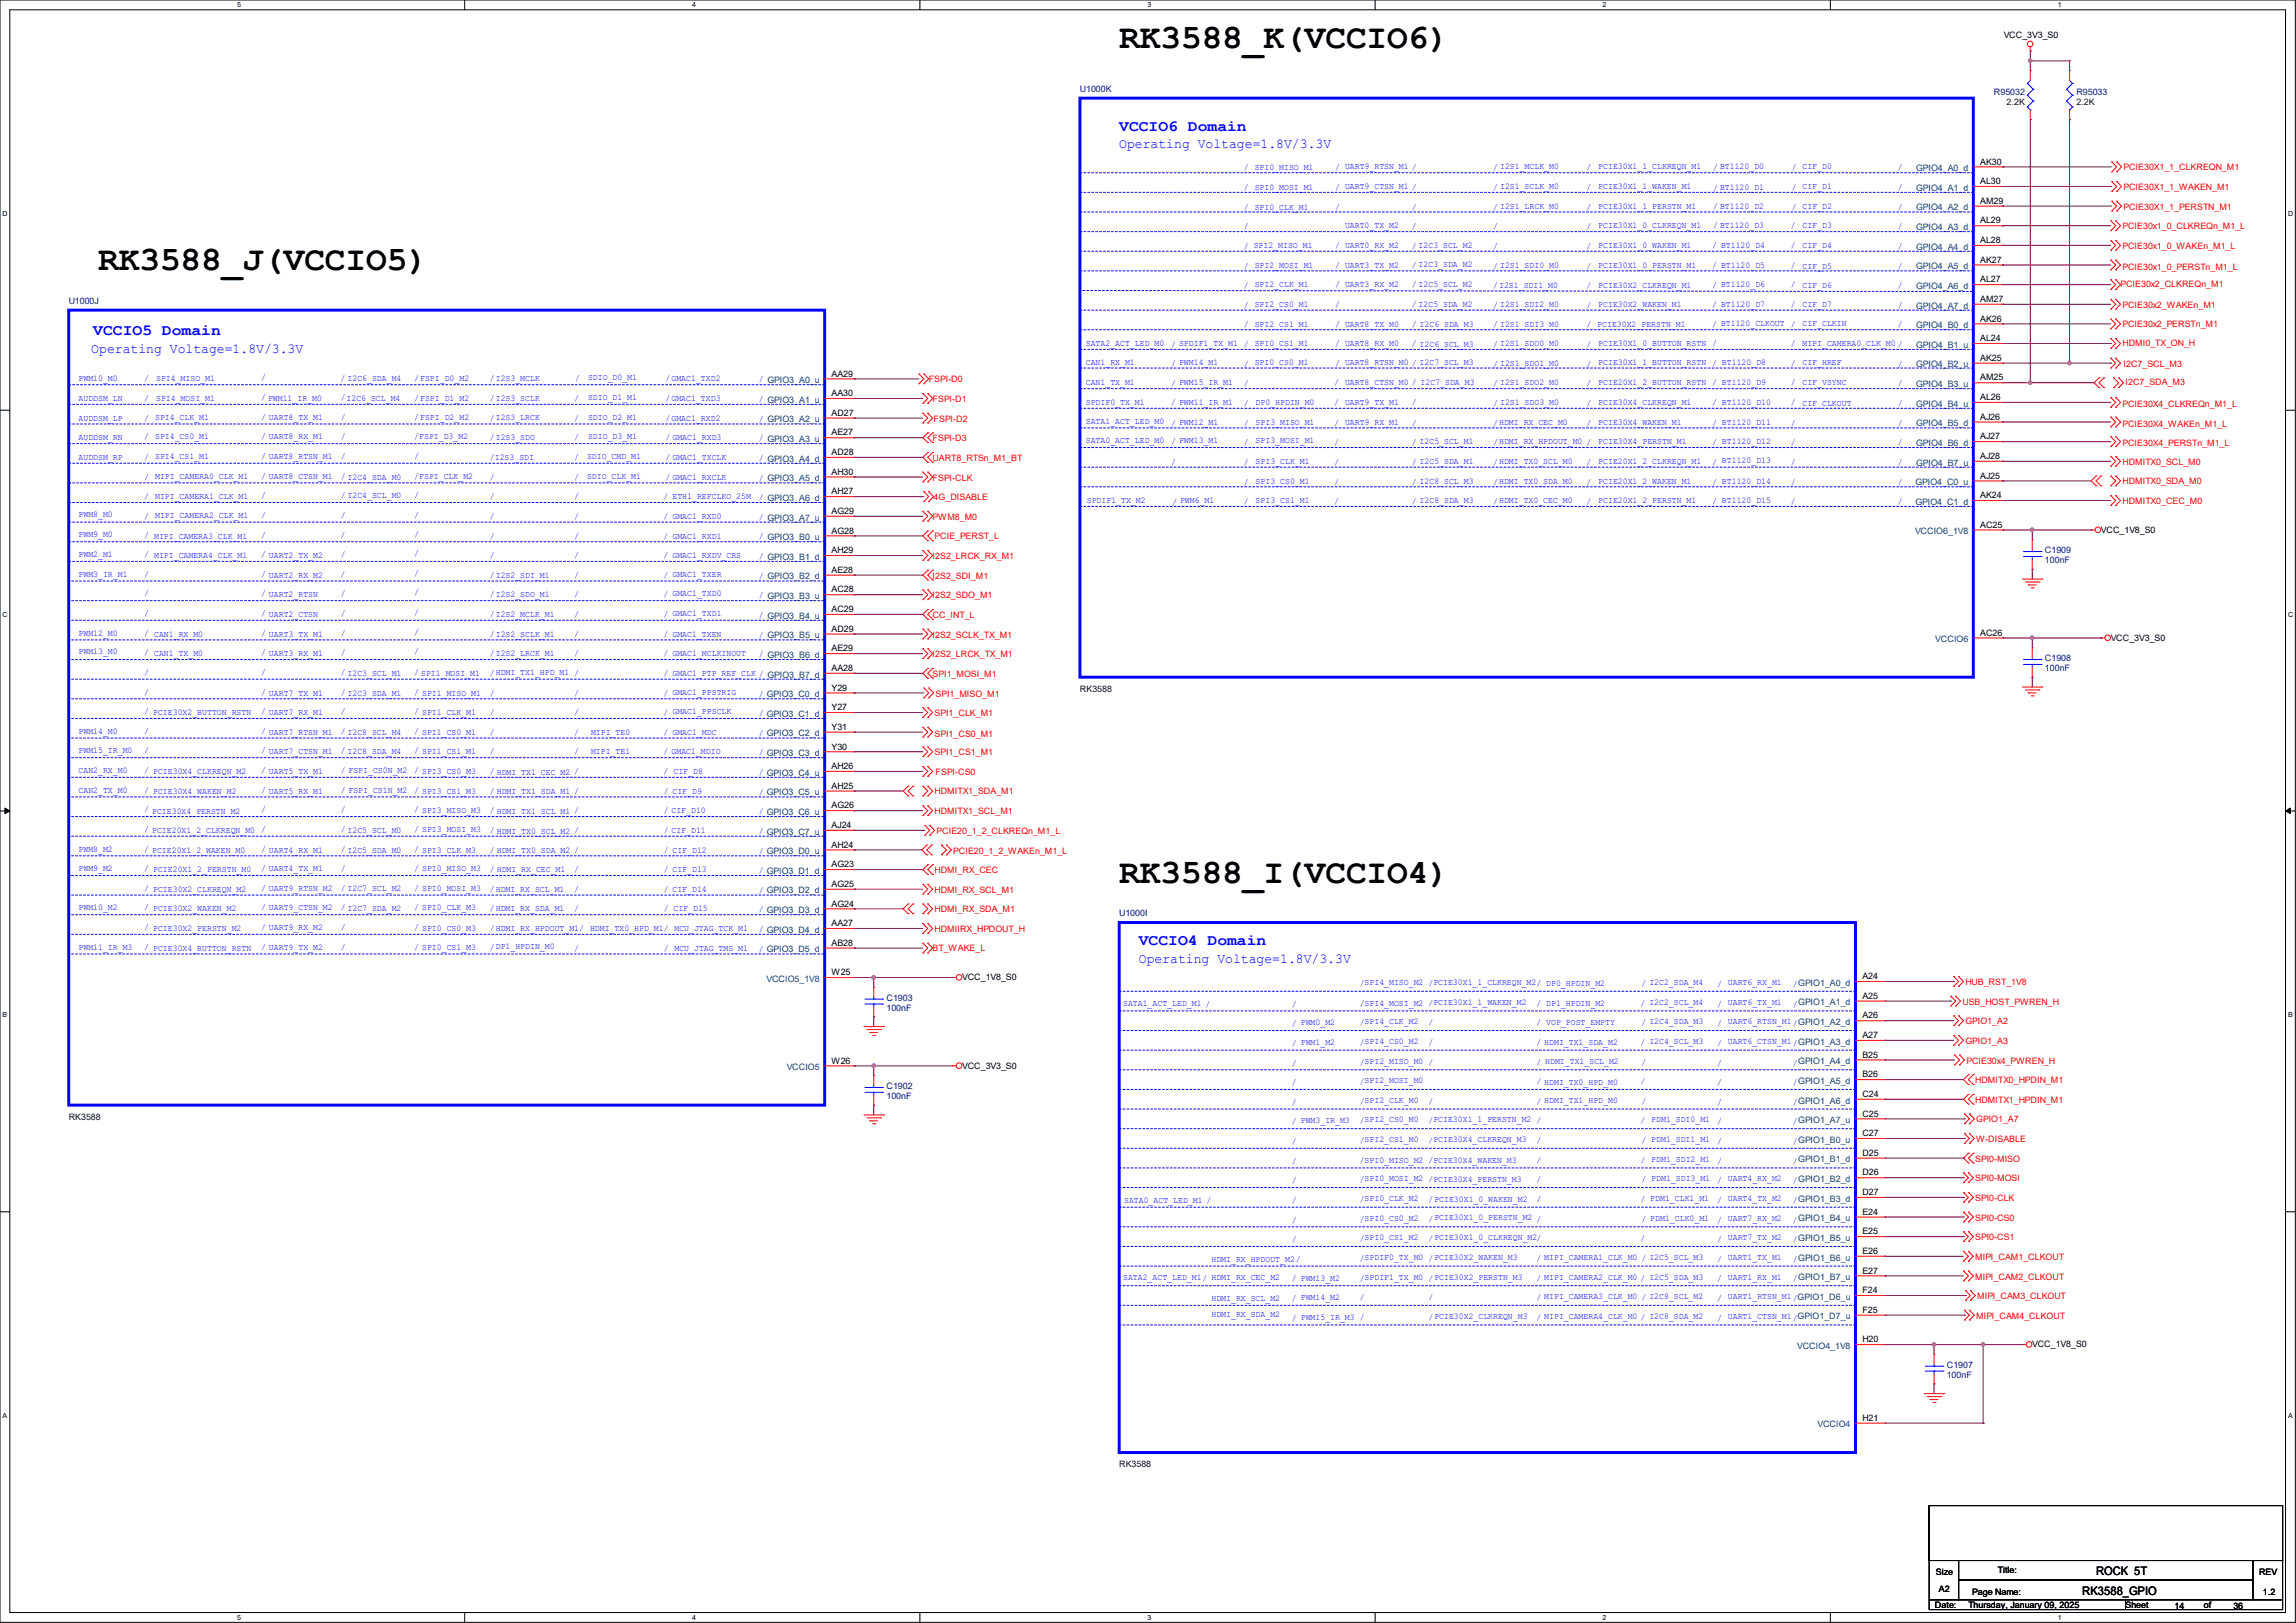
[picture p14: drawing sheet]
<svg xmlns="http://www.w3.org/2000/svg" width="297mm" height="210mm" viewBox="0 0 297 210" stroke-linecap="round" stroke-linejoin="round" font-family="sans-serif">
<defs><g id="words">
<g font-size="4.4">
<text x="144.8" y="6.3">RK3588_K(VCCIO6)</text>
<text x="12.7" y="35">RK3588_J(VCCIO5)</text>
<text x="144.8" y="114.2">RK3588_I(VCCIO4)</text>
</g>
<g font-size="2" fill="#00f">
<text x="144.8" y="16.9">VCCIO6 Domain</text>
<text x="12.1" y="43.4">VCCIO5 Domain</text>
<text x="147.3" y="122.3">VCCIO4 Domain</text>
</g>
<g font-size="1.8" fill="#00f">
<text x="144.8" y="19.2">Operating Voltage=1.8V/3.3V</text>
<text x="11.8" y="45.7">Operating Voltage=1.8V/3.3V</text>
<text x="147.3" y="124.6">Operating Voltage=1.8V/3.3V</text>
</g>
<g font-size="1.5">
<text x="271.1" y="203.8">ROCK 5T</text>
<text x="269.4" y="206.4">RK3588_GPIO</text>
</g>
<g font-size="1.1">
<text x="259.2" y="4.9">VCC_3V3_S0</text>
<text x="256.2" y="21.3">AK30</text>
<text x="256.2" y="23.8">AL30</text>
<text x="256.2" y="28.9">AL29</text>
<text x="256.2" y="26.4">AM29</text>
<text x="256.2" y="34">AK27</text>
<text x="256.2" y="31.5">AL28</text>
<text x="256.2" y="41.6">AK26</text>
<text x="256.2" y="36.5">AL27</text>
<text x="256.2" y="39.1">AM27</text>
<text x="256.2" y="46.7">AK25</text>
<text x="256.2" y="44.2">AL24</text>
<text x="107.6" y="48.7">AA29</text>
<text x="107.6" y="51.3">AA30</text>
<text x="107.6" y="53.8">AD27</text>
<text x="256.2" y="51.8">AL26</text>
<text x="256.2" y="49.2">AM25</text>
<text x="107.6" y="58.9">AD28</text>
<text x="107.6" y="56.3">AE27</text>
<text x="256.2" y="54.3">AJ26</text>
<text x="256.2" y="56.9">AJ27</text>
<text x="256.2" y="59.4">AJ28</text>
<text x="107.6" y="64">AH27</text>
<text x="107.6" y="61.4">AH30</text>
<text x="256.2" y="61.9">AJ25</text>
<text x="256.2" y="64.5">AK24</text>
<text x="107.6" y="69">AG28</text>
<text x="107.6" y="66.5">AG29</text>
<text x="107.6" y="71.6">AH29</text>
<text x="256.2" y="68.3">AC25</text>
<text x="271.8" y="68.9">VCC_1V8_S0</text>
<text x="107.6" y="76.7">AC28</text>
<text x="107.6" y="74.1">AE28</text>
<text x="107.6" y="79.2">AC29</text>
<text x="107.6" y="81.7">AD29</text>
<text x="256.2" y="82.3">AC26</text>
<text x="273" y="82.9">VCC_3V3_S0</text>
<text x="107.6" y="89.4">Y29</text>
<text x="107.6" y="86.8">AA28</text>
<text x="107.6" y="84.3">AE29</text>
<text x="107.6" y="91.9">Y27</text>
<text x="107.6" y="94.4">Y31</text>
<text x="107.6" y="97">Y30</text>
<text x="107.6" y="99.5">AH26</text>
<text x="107.6" y="104.6">AG26</text>
<text x="107.6" y="102.1">AH25</text>
<text x="107.6" y="107.1">AJ24</text>
<text x="107.6" y="112.2">AG23</text>
<text x="107.6" y="109.7">AH24</text>
<text x="107.6" y="119.8">AA27</text>
<text x="107.6" y="117.3">AG24</text>
<text x="107.6" y="114.8">AG25</text>
<text x="107.6" y="122.4">AB28</text>
<text x="107.6" y="126.2">W25</text>
<text x="124.5" y="126.8">VCC_1V8_S0</text>
<text x="240.9" y="126.7">A24</text>
<text x="240.9" y="129.2">A25</text>
<text x="240.9" y="131.8">A26</text>
<text x="107.6" y="137.6">W26</text>
<text x="240.9" y="134.3">A27</text>
<text x="240.9" y="136.9">B25</text>
<text x="124.5" y="138.3">VCC_3V3_S0</text>
<text x="240.9" y="139.4">B26</text>
<text x="240.9" y="141.9">C24</text>
<text x="240.9" y="144.5">C25</text>
<text x="240.9" y="147">C27</text>
<text x="240.9" y="149.6">D25</text>
<text x="240.9" y="152.1">D26</text>
<text x="240.9" y="154.6">D27</text>
<text x="240.9" y="157.2">E24</text>
<text x="240.9" y="159.7">E25</text>
<text x="240.9" y="162.3">E26</text>
<text x="240.9" y="164.8">E27</text>
<text x="240.9" y="167.3">F24</text>
<text x="240.9" y="169.9">F25</text>
<text x="240.9" y="173.7">H20</text>
<text x="262.9" y="174.3">VCC_1V8_S0</text>
<text x="240.9" y="183.9">H21</text>
<text x="250.4" y="203.8">Size</text>
<text x="258.4" y="203.5">Title:</text>
<text x="292.2" y="203.8">REV</text>
<text x="250.3" y="208.1">Date:</text>
<text x="250.8" y="206">A2</text>
<text x="254.6" y="208.1">Thursday, January 09, 2025</text>
<text x="255.1" y="206.3">Page Name:</text>
<text x="275" y="208.1">Sheet</text>
<text x="281.3" y="208.2">14</text>
<text x="285.1" y="208.1">of</text>
<text x="288.9" y="208.2">36</text>
<text x="292.7" y="206.3">1.2</text>
</g>
<g font-size="1.1" fill="#00007f">
<text x="139.7" y="11.9">U1000K</text>
<text x="257.9" y="12.3">R95032</text>
<text x="268.6" y="12.3">R95033</text>
<text x="8.9" y="39.3">U1000J</text>
<text x="264.5" y="71.6">C1909</text>
<text x="264.5" y="72.9">100nF</text>
<text x="264.5" y="85.6">C1908</text>
<text x="264.5" y="86.8">100nF</text>
<text x="144.8" y="118.6">U1000I</text>
<text x="114.7" y="129.5">C1903</text>
<text x="114.7" y="130.8">100nF</text>
<text x="114.7" y="140.9">C1902</text>
<text x="114.7" y="142.2">100nF</text>
<text x="251.8" y="177">C1907</text>
<text x="251.8" y="178.3">100nF</text>
</g>
<g font-size="1.1" fill="#003f00">
<text x="259.6" y="13.5">2.2K</text>
<text x="268.6" y="13.5">2.2K</text>
<text x="139.7" y="89.5">RK3588</text>
<text x="8.9" y="144.9">RK3588</text>
<text x="144.8" y="189.8">RK3588</text>
</g>
<g font-size="1.1" fill="#00f">
<text x="160.9" y="22.1">/ SPI0_MISO_M1</text>
<text x="172.7" y="22.1">/ UART9_RTSN_M1 /</text>
<text x="193.2" y="22.1">/ I2S1_MCLK_M0</text>
<text x="205.2" y="22.1">/</text>
<text x="206.8" y="21.9">PCIE30X1_1_CLKREQN_M1</text>
<text x="221.6" y="22.1">/ BT1120_D0</text>
<text x="231.8" y="22.1">/ CIF_D0</text>
<text x="245.5" y="22.1">/</text>
<text x="160.9" y="29.7">/</text>
<text x="160.9" y="24.6">/ SPI0_MOSI_M1</text>
<text x="160.9" y="27.1">/ SPI0_CLK_M1</text>
<text x="172.7" y="27.1">/</text>
<text x="172.7" y="24.6">/ UART9_CTSN_M1 /</text>
<text x="174" y="29.5">UART0_TX_M2</text>
<text x="182.6" y="27.1">/</text>
<text x="182.6" y="29.7">/</text>
<text x="193.2" y="24.6">/ I2S1_SCLK_M0</text>
<text x="193.2" y="27.1">/ I2S1_LRCK_M0</text>
<text x="193.2" y="29.7">/</text>
<text x="205.2" y="24.6">/</text>
<text x="205.2" y="27.1">/</text>
<text x="205.2" y="29.7">/</text>
<text x="206.8" y="24.5">PCIE30X1_1_WAKEN_M1</text>
<text x="206.8" y="27">PCIE30X1_1_PERSTN_M1</text>
<text x="206.8" y="29.5">PCIE30X1_0_CLKREQN_M1</text>
<text x="221.6" y="24.7">/ BT1120_D1</text>
<text x="221.6" y="29.5">/ BT1120_D3</text>
<text x="221.6" y="27">/ BT1120_D2</text>
<text x="231.6" y="29.5">/</text>
<text x="231.8" y="27.1">/ CIF_D2</text>
<text x="231.8" y="24.6">/ CIF_D1</text>
<text x="233.2" y="29.5">CIF_D3</text>
<text x="245.5" y="27.1">/</text>
<text x="245.5" y="24.6">/</text>
<text x="245.5" y="29.7">/</text>
<text x="160.9" y="32.2">/ SPI2_MISO_M1</text>
<text x="160.9" y="34.8">/ SPI2_MOSI_M1</text>
<text x="172.7" y="34.6">/ UART3_TX_M2</text>
<text x="172.7" y="32.1">/ UART0_RX_M2</text>
<text x="182.6" y="32.2">/ I2C3_SCL_M2</text>
<text x="182.6" y="34.6">/ I2C3_SDA_M2</text>
<text x="193.2" y="32.2">/</text>
<text x="193.2" y="34.8">/ I2S1_SDI0_M0</text>
<text x="205.2" y="32.2">/</text>
<text x="205.2" y="34.8">/</text>
<text x="206.8" y="34.6">PCIE30X1_0_PERSTN_M1</text>
<text x="206.8" y="32.1">PCIE30X1_0_WAKEN_M1</text>
<text x="221.5" y="32.1">/ BT1120_D4</text>
<text x="221.5" y="34.6">/ BT1120_D5</text>
<text x="231.6" y="32.1">/</text>
<text x="231.6" y="34.6">/</text>
<text x="233.2" y="32.1">CIF_D4</text>
<text x="233.2" y="34.8">CIF_D5</text>
<text x="245.5" y="32.2">/</text>
<text x="245.5" y="34.8">/</text>
<text x="160.9" y="37.3">/ SPI2_CLK_M1</text>
<text x="160.9" y="39.8">/ SPI2_CS0_M1</text>
<text x="172.7" y="37.2">/ UART3_RX_M2</text>
<text x="172.7" y="39.7">/</text>
<text x="182.6" y="39.7">/ I2C5_SDA_M2</text>
<text x="182.6" y="37.2">/ I2C5_SCL_M2</text>
<text x="193.2" y="37.3">/I2S1_SDI1_M0</text>
<text x="193.2" y="39.8">/ I2S1_SDI2_M0</text>
<text x="205.2" y="37.3">/</text>
<text x="205.2" y="39.8">/</text>
<text x="206.8" y="39.7">PCIE30X2_WAKEN_M1</text>
<text x="206.8" y="37.3">PCIE30X2_CLKREQN_M1</text>
<text x="221.5" y="37.3">/ BT1120_D6</text>
<text x="221.5" y="39.7">/ BT1120_D7</text>
<text x="231.6" y="37.2">/</text>
<text x="231.6" y="39.7">/</text>
<text x="233.2" y="37.3">CIF_D6</text>
<text x="233.2" y="39.7">CIF_D7</text>
<text x="245.5" y="39.8">/</text>
<text x="245.5" y="37.3">/</text>
<text x="140.5" y="47.2">CAN1_RX_M1</text>
<text x="140.5" y="44.8">SATA2_ACT_LED_M0</text>
<text x="151.5" y="47.3">/ PWM14_M1</text>
<text x="151.5" y="44.9">/ SPDIF1_TX_M1 / SPI0_CS1_M1</text>
<text x="160.9" y="42.4">/ SPI2_CS1_M1</text>
<text x="160.9" y="47.5">/ SPI0_CS0_M1</text>
<text x="172.7" y="42.2">/ UART8_TX_M0</text>
<text x="172.7" y="44.8">/ UART8_RX_M0</text>
<text x="172.7" y="47.3">/ UART8_RTSN_M0 / I2C7_SCL_M3</text>
<text x="182.6" y="44.8">/ I2C6_SCL_M3</text>
<text x="182.6" y="42.4">/ I2C6_SDA_M3</text>
<text x="193.2" y="42.4">/ I2S1_SDI3_M0</text>
<text x="193.2" y="44.9">/ I2S1_SDO0_M0</text>
<text x="193.2" y="47.5">/ I2S1_SDO1_M0</text>
<text x="205.2" y="42.4">/ PCIE30X2_PERSTN_M1</text>
<text x="205.2" y="44.9">/</text>
<text x="205.2" y="47.5">/</text>
<text x="206.8" y="47.2">PCIE30X1_1_BUTTON_RSTN / BT1120_D8</text>
<text x="206.8" y="44.8">PCIE30X1_0_BUTTON_RSTN /</text>
<text x="221.5" y="42.2">/ BT1120_CLKOUT /</text>
<text x="231.6" y="44.8">/</text>
<text x="231.6" y="47.3">/</text>
<text x="233.2" y="47.2">CIF_HREF</text>
<text x="233.2" y="44.8">MIPI_CAMERA0_CLK_M0 /</text>
<text x="233.2" y="42.1">CIF_CLKIN</text>
<text x="245.5" y="42.4">/</text>
<text x="245.5" y="47.5">/</text>
<text x="10.2" y="49.4">PWM10_M0</text>
<text x="10.2" y="51.9">AUDDSM_LN</text>
<text x="18.7" y="49.4">/</text>
<text x="18.7" y="51.9">/</text>
<text x="20.2" y="51.9">SPI4_MOSI_M1</text>
<text x="20.2" y="49.4">SPI4_MISO_M1</text>
<text x="33.8" y="51.8">/ PWM11_IR_M0</text>
<text x="33.8" y="49.2">/</text>
<text x="44.1" y="49.4">/ I2C6_SDA_M4</text>
<text x="44.1" y="51.8">/I2C6_SCL_M4</text>
<text x="53.6" y="51.9">/FSPI_D1_M2</text>
<text x="53.6" y="49.4">/FSPI_D0_M2</text>
<text x="63.4" y="49.4">/I2S3_MCLK</text>
<text x="63.4" y="51.9">/I2S3_SCLK</text>
<text x="74.3" y="51.9">/</text>
<text x="74.4" y="49.4">/</text>
<text x="76.1" y="49.2">SDIO_D0_M1</text>
<text x="76.1" y="51.8">SDIO_D1_M1</text>
<text x="86.1" y="51.9">/GMAC1_TXD3</text>
<text x="86.1" y="49.4">/GMAC1_TXD2</text>
<text x="98.2" y="49.5">/ GPIO3_A0_u</text>
<text x="98.2" y="52">/ GPIO3_A1_u</text>
<text x="140.5" y="49.9">CAN1_TX_M1</text>
<text x="140.5" y="52.4">SPDIF0_TX_M1</text>
<text x="151.5" y="50">/ PWM15_IR_M1</text>
<text x="151.5" y="52.4">/ PWM11_IR_M1</text>
<text x="160.9" y="50">/</text>
<text x="160.9" y="52.5">/</text>
<text x="162.4" y="52.4">DP0_HPDIN_M0</text>
<text x="172.6" y="49.9">/ UART8_CTSN_M0 / I2C7_SDA_M3</text>
<text x="172.6" y="52.4">/ UART9_TX_M1</text>
<text x="182.6" y="52.4">/</text>
<text x="193.2" y="50">/ I2S1_SDO2_M0</text>
<text x="193.2" y="52.5">/ I2S1_SDO3_M0</text>
<text x="205.2" y="50">/</text>
<text x="205.2" y="52.5">/</text>
<text x="206.8" y="49.9">PCIE20X1_2_BUTTON_RSTN / BT1120_D9</text>
<text x="206.8" y="52.4">PCIE30X4_CLKREQN_M1</text>
<text x="221.5" y="52.4">/ BT1120_D10</text>
<text x="231.6" y="49.9">/</text>
<text x="231.6" y="52.4">/</text>
<text x="233.2" y="49.9">CIF_VSYNC</text>
<text x="233.2" y="52.5">CIF_CLKOUT</text>
<text x="245.5" y="50">/</text>
<text x="245.5" y="52.5">/</text>
<text x="10.2" y="54.4">AUDDSM_LP</text>
<text x="10.2" y="57">AUDDSM_RN</text>
<text x="10.2" y="59.5">AUDDSM_RP</text>
<text x="18.7" y="54.4">/ SPI4_CLK_M1</text>
<text x="18.7" y="56.9">/ SPI4_CS0_M1</text>
<text x="18.7" y="59.5">/ SPI4_CS1_M1</text>
<text x="33.8" y="56.9">/ UART8_RX_M1</text>
<text x="33.8" y="59.4">/ UART8_RTSN_M1</text>
<text x="33.8" y="54.3">/ UART8_TX_M1</text>
<text x="44.1" y="56.9">/</text>
<text x="44.1" y="59.4">/</text>
<text x="44.1" y="54.3">/</text>
<text x="53.6" y="59.4">/</text>
<text x="53.6" y="54.3">/FSPI_D2_M2</text>
<text x="53.6" y="56.9">/FSPI_D3_M2</text>
<text x="63.4" y="59.5">/I2S3_SDI</text>
<text x="63.4" y="54.4">/I2S3_LRCK</text>
<text x="63.4" y="57">/I2S3_SDO</text>
<text x="74.3" y="54.4">/</text>
<text x="74.3" y="57">/</text>
<text x="74.3" y="59.5">/</text>
<text x="75.9" y="59.4">SDIO_CMD_M1</text>
<text x="76.1" y="56.9">SDIO_D3_M1</text>
<text x="76.1" y="54.3">SDIO_D2_M1</text>
<text x="86.1" y="59.5">/ GMAC1_TXCLK</text>
<text x="86.1" y="54.4">/GMAC1_RXD2</text>
<text x="86.1" y="57">/ GMAC1_RXD3</text>
<text x="98.2" y="57.1">/ GPIO3_A3_u</text>
<text x="98.2" y="59.6">/ GPIO3_A4_d</text>
<text x="98.2" y="54.6">/ GPIO3_A2_u</text>
<text x="140.5" y="54.8">SATA1_ACT_LED_M0</text>
<text x="140.5" y="57.4">SATA0_ACT_LED_M0</text>
<text x="151.5" y="55.1">/ PWM12_M1</text>
<text x="151.5" y="57.5">/ PWM13_M1</text>
<text x="160.9" y="55.1">/</text>
<text x="160.9" y="57.6">/</text>
<text x="162.4" y="55">SPI3_MISO_M1</text>
<text x="162.4" y="57.4">SPI3_MOSI_M1</text>
<text x="172.6" y="57.6">/</text>
<text x="172.6" y="55.1">/ UART9_RX_M1</text>
<text x="182.6" y="57.6">/ I2C5_SCL_M1</text>
<text x="182.6" y="55.1">/</text>
<text x="193.2" y="55.1">/HDMI_RX_CEC_M0</text>
<text x="193.2" y="57.6">/HDMI_RX_HPDOUT_M0 /</text>
<text x="205.2" y="55.1">/</text>
<text x="206.8" y="55">PCIE30X4_WAKEN_M1</text>
<text x="206.8" y="57.5">PCIE30X4_PERSTN_M1</text>
<text x="221.5" y="57.6">/ BT1120_D12</text>
<text x="221.5" y="55.1">/ BT1120_D11</text>
<text x="231.6" y="57.6">/</text>
<text x="231.6" y="55.1">/</text>
<text x="245.5" y="57.6">/</text>
<text x="245.5" y="55.1">/</text>
<text x="18.7" y="62.1">/ MIPI_CAMERA0_CLK_M1</text>
<text x="18.7" y="64.6">/ MIPI_CAMERA1_CLK_M1</text>
<text x="33.8" y="61.9">/ UART8_CTSN_M1</text>
<text x="33.8" y="64.5">/</text>
<text x="44.1" y="61.9">/ I2C4_SDA_M0</text>
<text x="44.1" y="64.5">/ I2C4_SCL_M0</text>
<text x="53.6" y="61.9">/FSPI_CLK_M2</text>
<text x="53.6" y="64.5">/</text>
<text x="63.4" y="62.1">/</text>
<text x="63.4" y="64.6">/</text>
<text x="74.3" y="62.1">/</text>
<text x="74.3" y="64.6">/</text>
<text x="75.9" y="61.9">SDIO_CLK_M1</text>
<text x="85.9" y="64.6">/ ETH1_REFCLKO_25M</text>
<text x="86.1" y="62.1">/ GMAC1_RXCLK</text>
<text x="98.2" y="62.2">/ GPIO3_A5_d</text>
<text x="98.2" y="64.7">/ GPIO3_A6_d</text>
<text x="140.6" y="65.1">SPDIF1_TX_M2</text>
<text x="151.5" y="60.2">/</text>
<text x="151.6" y="65.4">/ PWM6_M1</text>
<text x="160.9" y="60.2">/</text>
<text x="160.9" y="62.7">/</text>
<text x="160.9" y="65.2">/</text>
<text x="162.4" y="65.1">SPI3_CS1_M1</text>
<text x="162.4" y="62.6">SPI3_CS0_M1</text>
<text x="162.4" y="60">SPI3_CLK_M1</text>
<text x="172.6" y="60.2">/</text>
<text x="172.6" y="62.7">/</text>
<text x="172.6" y="65.2">/</text>
<text x="182.6" y="60.2">/ I2C5_SDA_M1</text>
<text x="182.6" y="62.7">/ I2C8_SCL_M3</text>
<text x="182.6" y="65.2">/ I2C8_SDA_M3</text>
<text x="193.2" y="60.2">/HDMI_TX0_SCL_M0</text>
<text x="193.2" y="62.7">/HDMI_TX0_SDA_M0</text>
<text x="193.2" y="65.2">/HDMI_TX0_CEC_M0</text>
<text x="205.2" y="60.2">/</text>
<text x="205.2" y="62.7">/</text>
<text x="205.2" y="65.2">/</text>
<text x="206.8" y="65.1">PCIE20X1_2_PERSTN_M1</text>
<text x="206.8" y="62.6">PCIE20X1_2_WAKEN_M1</text>
<text x="206.8" y="60">PCIE20X1_2_CLKREQN_M1</text>
<text x="221.5" y="60.2">/ BT1120_D13</text>
<text x="221.5" y="62.7">/ BT1120_D14</text>
<text x="221.5" y="65.2">/ BT1120_D15</text>
<text x="231.6" y="60.2">/</text>
<text x="231.6" y="62.7">/</text>
<text x="231.6" y="65.2">/</text>
<text x="245.5" y="60.2">/</text>
<text x="245.5" y="62.7">/</text>
<text x="245.5" y="65.2">/</text>
<text x="10.2" y="66.9">PWM8_M0</text>
<text x="10.2" y="69.4">PWM9_M0</text>
<text x="18.7" y="67.1">/ MIPI_CAMERA2_CLK_M1</text>
<text x="18.7" y="69.6">/ MIPI_CAMERA3_CLK_M1</text>
<text x="33.8" y="69.6">/</text>
<text x="33.8" y="67">/</text>
<text x="44.1" y="69.6">/</text>
<text x="44.1" y="67">/</text>
<text x="53.6" y="67">/</text>
<text x="53.6" y="69.4">/</text>
<text x="53.6" y="72">/</text>
<text x="63.4" y="67.1">/</text>
<text x="63.4" y="69.7">/</text>
<text x="74.3" y="69.7">/</text>
<text x="74.3" y="67.1">/</text>
<text x="85.9" y="67.1">/ GMAC1_RXD0</text>
<text x="85.9" y="69.7">/ GMAC1_RXD1</text>
<text x="98.2" y="69.8">/ GPIO3_B0_u</text>
<text x="98.2" y="67.3">/ GPIO3_A7_u</text>
<text x="10.2" y="72.1">PWM2_M1</text>
<text x="10.2" y="74.6">PWM3_IR_M1</text>
<text x="18.7" y="72.1">/ MIPI_CAMERA4_CLK_M1</text>
<text x="18.7" y="77.2">/</text>
<text x="18.7" y="74.6">/</text>
<text x="33.8" y="72.1">/ UART2_TX_M2</text>
<text x="33.8" y="77.2">/ UART2_RTSN</text>
<text x="33.8" y="74.6">/ UART2_RX_M2</text>
<text x="44.1" y="74.6">/</text>
<text x="44.1" y="72.1">/</text>
<text x="44.1" y="77.2">/</text>
<text x="53.6" y="74.5">/</text>
<text x="53.6" y="77">/</text>
<text x="63.4" y="72.2">/</text>
<text x="63.4" y="77.3">/I2S2_SDO_M1</text>
<text x="63.4" y="74.8">/I2S2_SDI_M1</text>
<text x="74.3" y="72.2">/</text>
<text x="74.3" y="77.3">/</text>
<text x="74.3" y="74.8">/</text>
<text x="85.9" y="74.8">/ GMAC1_TXER</text>
<text x="85.9" y="72.2">/ GMAC1_RXDV_CRS</text>
<text x="85.9" y="77.3">/ GMAC1_TXD0</text>
<text x="98.2" y="72.3">/ GPIO3_B1_d</text>
<text x="98.2" y="74.9">/ GPIO3_B2_d</text>
<text x="98.2" y="77.4">/ GPIO3_B3_u</text>
<text x="10.2" y="82.3">PWM12_M0</text>
<text x="18.7" y="79.7">/</text>
<text x="18.7" y="82.3">/ CAN1_RX_M0</text>
<text x="33.8" y="79.7">/ UART2_CTSN</text>
<text x="33.8" y="82.3">/ UART3_TX_M1</text>
<text x="44.1" y="79.7">/</text>
<text x="44.1" y="82.3">/</text>
<text x="53.6" y="79.6">/</text>
<text x="53.6" y="82.1">/</text>
<text x="63.4" y="79.8">/I2S2_MCLK_M1</text>
<text x="63.4" y="82.4">/I2S2_SCLK_M1</text>
<text x="74.3" y="79.8">/</text>
<text x="74.3" y="82.4">/</text>
<text x="85.9" y="79.8">/ GMAC1_TXD1</text>
<text x="85.9" y="82.4">/ GMAC1_TXEN</text>
<text x="98.2" y="80">/ GPIO3_B4_u</text>
<text x="98.2" y="82.5">/ GPIO3_B5_u</text>
<text x="10.2" y="84.7">PWM13_M0</text>
<text x="18.7" y="84.8">/ CAN1_TX_M0</text>
<text x="18.7" y="87.3">/</text>
<text x="18.7" y="89.9">/</text>
<text x="33.8" y="84.8">/ UART3_RX_M1</text>
<text x="33.8" y="87.3">/</text>
<text x="33.8" y="89.9">/ UART7_TX_M1</text>
<text x="44.1" y="84.8">/</text>
<text x="44.1" y="87.3">/ I2C3_SCL_M1</text>
<text x="44.1" y="89.9">/ I2C3_SDA_M1</text>
<text x="53.6" y="84.7">/</text>
<text x="53.6" y="87.3">/ SPI1_MOSI_M1</text>
<text x="53.6" y="89.9">/ SPI1_MISO_M1</text>
<text x="63.4" y="84.9">/I2S2_LRCK_M1</text>
<text x="63.4" y="87.5">/HDMI_TX1_HPD_M1 /</text>
<text x="74.3" y="84.9">/</text>
<text x="85.9" y="84.9">/ GMAC1_MCLKINOUT</text>
<text x="85.9" y="87.5">/ GMAC1_PTP_REF_CLK / GPIO3_B7_d</text>
<text x="98.2" y="85.1">/ GPIO3_B6_d</text>
<text x="10.2" y="95">PWM14_M0</text>
<text x="18.7" y="92.4">/ PCIE30X2_BUTTON_RSTN</text>
<text x="18.7" y="95">/</text>
<text x="33.8" y="92.4">/ UART7_RX_M1</text>
<text x="33.8" y="95">/ UART7_RTSN_M1</text>
<text x="44.1" y="92.4">/</text>
<text x="44.1" y="95">/ I2C8_SCL_M4</text>
<text x="53.6" y="92.4">/ SPI1_CLK_M1</text>
<text x="53.6" y="95">/ SPI1_CS0_M1</text>
<text x="63.4" y="90">/</text>
<text x="63.4" y="92.5">/</text>
<text x="63.4" y="95.1">/</text>
<text x="74.3" y="90">/</text>
<text x="74.3" y="92.5">/</text>
<text x="74.3" y="95.1">/</text>
<text x="76.5" y="95.1">MIPI_TE0</text>
<text x="85.9" y="90">/ GMAC1_PPSTRIG</text>
<text x="85.9" y="92.5">/ GMAC1_PPSCLK</text>
<text x="85.9" y="95.1">/ GMAC1_MDC</text>
<text x="98.2" y="90.1">/ GPIO3_C0_d</text>
<text x="98.2" y="92.7">/ GPIO3_C1_d</text>
<text x="98.2" y="95.2">/ GPIO3_C2_d</text>
<text x="10.2" y="100">CAN2_RX_M0</text>
<text x="10.2" y="97.5">PWM15_IR_M0</text>
<text x="18.7" y="97.5">/</text>
<text x="18.7" y="100">/ PCIE30X4_CLKREQN_M2</text>
<text x="33.8" y="97.5">/ UART7_CTSN_M1</text>
<text x="33.8" y="100">/ UART5_TX_M1</text>
<text x="44.1" y="97.5">/ I2C8_SDA_M4</text>
<text x="44.1" y="100">/ FSPI_CS0N_M2</text>
<text x="53.6" y="97.5">/ SPI1_CS1_M1</text>
<text x="53.6" y="100">/ SPI3_CS0_M3</text>
<text x="63.4" y="97.6">/</text>
<text x="63.4" y="100.2">/ HDMI_TX1_CEC_M2 /</text>
<text x="74.3" y="97.6">/</text>
<text x="76.5" y="97.6">MIPI_TE1</text>
<text x="85.9" y="97.6">/ GMAC1_MDIO</text>
<text x="85.9" y="100.2">/ CIF_D8</text>
<text x="98.2" y="97.8">/ GPIO3_C3_d</text>
<text x="98.2" y="100.3">/ GPIO3_C4_u</text>
<text x="10.2" y="102.6">CAN2_TX_M0</text>
<text x="18.7" y="102.6">/ PCIE30X4_WAKEN_M2</text>
<text x="18.7" y="105.1">/ PCIE30X4_PERSTN_M2</text>
<text x="18.7" y="107.7">/ PCIE20X1_2_CLKREQN_M0 /</text>
<text x="33.8" y="102.6">/ UART5_RX_M1</text>
<text x="33.8" y="105.1">/</text>
<text x="44.1" y="102.6">/ FSPI_CS1N_M2</text>
<text x="44.1" y="105.1">/</text>
<text x="44.1" y="107.7">/ I2C5_SCL_M0</text>
<text x="53.6" y="102.6">/ SPI3_CS1_M3</text>
<text x="53.6" y="105.1">/ SPI3_MISO_M3</text>
<text x="53.6" y="107.7">/ SPI3_MOSI_M3</text>
<text x="63.4" y="102.7">/ HDMI_TX1_SDA_M1 /</text>
<text x="63.4" y="105.2">/ HDMI_TX1_SCL_M1 /</text>
<text x="63.4" y="107.8">/ HDMI_TX0_SCL_M2 /</text>
<text x="85.9" y="102.7">/ CIF_D9</text>
<text x="85.9" y="105.2">/ CIF_D10</text>
<text x="85.9" y="107.8">/ CIF_D11</text>
<text x="98.2" y="102.8">/ GPIO3_C5_u</text>
<text x="98.2" y="105.4">/ GPIO3_C6_u</text>
<text x="98.2" y="107.9">/ GPIO3_C7_u</text>
<text x="10.2" y="110.2">PWM8_M2</text>
<text x="10.2" y="112.7">PWM9_M2</text>
<text x="18.7" y="110.2">/ PCIE20X1_2_WAKEN_M0</text>
<text x="18.7" y="112.7">/ PCIE20X1_2_PERSTN_M0</text>
<text x="33.8" y="110.2">/ UART4_RX_M1</text>
<text x="33.8" y="112.7">/ UART4_TX_M1</text>
<text x="44.1" y="110.2">/ I2C5_SDA_M0</text>
<text x="44.1" y="112.7">/</text>
<text x="53.6" y="110.2">/ SPI3_CLK_M3</text>
<text x="53.6" y="112.7">/ SPI0_MISO_M3</text>
<text x="63.4" y="110.3">/ HDMI_TX0_SDA_M2 /</text>
<text x="63.4" y="112.9">/ HDMI_RX_CEC_M1</text>
<text x="74.3" y="112.9">/</text>
<text x="85.9" y="110.3">/ CIF_D12</text>
<text x="85.9" y="112.9">/ CIF_D13</text>
<text x="98.2" y="110.5">/ GPIO3_D0_u</text>
<text x="98.2" y="113">/ GPIO3_D1_d</text>
<text x="10.2" y="117.8">PWM10_M2</text>
<text x="18.7" y="115.3">/ PCIE30X2_CLKREQN_M2</text>
<text x="18.7" y="117.8">/ PCIE30X2_WAKEN_M2</text>
<text x="33.8" y="115.3">/ UART9_RTSN_M2</text>
<text x="33.8" y="117.8">/ UART9_CTSN_M2</text>
<text x="44.1" y="115.3">/ I2C7_SCL_M2</text>
<text x="44.1" y="117.8">/ I2C7_SDA_M2</text>
<text x="53.6" y="115.3">/ SPI0_MOSI_M3</text>
<text x="53.6" y="117.8">/ SPI0_CLK_M3</text>
<text x="63.4" y="115.4">/HDMI_RX_SCL_M1</text>
<text x="63.4" y="117.9">/HDMI_RX_SDA_M1</text>
<text x="74.3" y="115.4">/</text>
<text x="74.3" y="117.9">/</text>
<text x="85.9" y="115.4">/ CIF_D14</text>
<text x="85.9" y="117.9">/ CIF_D15</text>
<text x="98.2" y="115.5">/ GPIO3_D2_d</text>
<text x="98.2" y="118.1">/ GPIO3_D3_d</text>
<text x="10.2" y="122.9">PWM11_IR_M3</text>
<text x="18.7" y="120.4">/ PCIE30X2_PERSTN_M2</text>
<text x="18.7" y="122.9">/ PCIE30X4_BUTTON_RSTN</text>
<text x="33.8" y="120.4">/ UART9_RX_M2</text>
<text x="33.8" y="122.9">/ UART9_TX_M2</text>
<text x="44.1" y="120.4">/</text>
<text x="44.1" y="122.9">/</text>
<text x="53.6" y="120.4">/ SPI0_CS0_M3</text>
<text x="53.6" y="122.9">/ SPI0_CS1_M3</text>
<text x="63.4" y="122.9">/DP1_HPDIN_M0</text>
<text x="63.4" y="120.5">/HDMI_RX_HPDOUT_M1/ HDMI_TX0_HPD_M1/ MCU_JTAG_TCK_M1</text>
<text x="74.3" y="123">/</text>
<text x="85.9" y="123">/ MCU_JTAG_TMS_M1</text>
<text x="98.2" y="120.6">/ GPIO3_D4_d</text>
<text x="98.2" y="123.2">/ GPIO3_D5_d</text>
<text x="145.3" y="130.1">SATA1_ACT_LED_M1 /</text>
<text x="167.1" y="130.3">/</text>
<text x="175.9" y="130.1">/SPI4_MOSI_M2 /PCIE30X1_1_WAKEN_M2</text>
<text x="175.9" y="127.6">/SPI4_MISO_M2 /PCIE30X1_1_CLKREQN_M2/ DP0_HPDIN_M2</text>
<text x="198.8" y="130.1">/ DP1_HPDIN_M2</text>
<text x="212.2" y="130.1">/ I2C2_SCL_M4</text>
<text x="212.3" y="127.6">/ I2C2_SDA_M4</text>
<text x="222.1" y="130.3">/ UART6_TX_M1</text>
<text x="222.1" y="127.7">/ UART6_RX_M1</text>
<text x="231.9" y="127.7">/GPIO1_A0_d</text>
<text x="231.9" y="130.3">/GPIO1_A1_d</text>
<text x="167.1" y="135.3">/ PWM1_M2</text>
<text x="167.1" y="137.9">/</text>
<text x="167.1" y="132.8">/ PWM0_M2</text>
<text x="175.9" y="132.7">/SPI4_CLK_M2</text>
<text x="175.9" y="137.8">/SPI2_MISO_M0 /</text>
<text x="175.9" y="135.2">/SPI4_CS0_M2</text>
<text x="184.8" y="132.7">/</text>
<text x="184.8" y="135.2">/</text>
<text x="198.8" y="135.2">/ HDMI_TX1_SDA_M2</text>
<text x="198.8" y="132.7">/ VOP_POST_EMPTY</text>
<text x="198.8" y="137.8">/ HDMI_TX1_SCL_M2</text>
<text x="212.2" y="135.2">/ I2C4_SCL_M3</text>
<text x="212.3" y="132.7">/ I2C4_SDA_M3</text>
<text x="212.3" y="137.8">/</text>
<text x="222.1" y="137.9">/</text>
<text x="222.1" y="132.8">/ UART6_RTSN_M1/GPIO1_A2_d</text>
<text x="222.1" y="135.3">/ UART6_CTSN_M1/GPIO1_A3_d</text>
<text x="231.9" y="137.9">/GPIO1_A4_d</text>
<text x="167.1" y="143">/</text>
<text x="167.1" y="140.4">/</text>
<text x="175.9" y="142.8">/SPI2_CLK_M0</text>
<text x="175.9" y="140.3">/SPI2_MOSI_M0</text>
<text x="184.8" y="142.8">/</text>
<text x="198.8" y="142.8">/ HDMI_TX1_HPD_M0</text>
<text x="198.8" y="140.3">/ HDMI_TX0_HPD_M0</text>
<text x="212.2" y="140.3">/</text>
<text x="212.3" y="142.8">/</text>
<text x="222.1" y="143">/</text>
<text x="222.1" y="140.4">/</text>
<text x="231.9" y="140.4">/GPIO1_A5_d</text>
<text x="231.9" y="143">/GPIO1_A6_d</text>
<text x="167.1" y="148">/</text>
<text x="167.1" y="145.5">/ PWM3_IR_M3</text>
<text x="175.9" y="147.9">/SPI2_CS1_M0</text>
<text x="175.9" y="145.4">/SPI2_CS0_M0</text>
<text x="184.8" y="147.9">/PCIE30X4_CLKREQN_M3</text>
<text x="184.8" y="145.4">/PCIE30X1_1_PERSTN_M2 /</text>
<text x="198.8" y="147.9">/</text>
<text x="212.2" y="145.4">/ PDM1_SDI0_M1</text>
<text x="212.3" y="147.9">/ PDM1_SDI1_M1</text>
<text x="222.1" y="145.5">/</text>
<text x="222.1" y="148">/</text>
<text x="231.9" y="145.5">/GPIO1_A7_u</text>
<text x="231.9" y="148">/GPIO1_B0_u</text>
<text x="145.4" y="155.7">SATA0_ACT_LED_M1 /</text>
<text x="167.1" y="153.1">/</text>
<text x="167.1" y="155.7">/</text>
<text x="167.1" y="150.6">/</text>
<text x="175.9" y="153">/SPI0_MOSI_M2 /PCIE30X4_PERSTN_M3</text>
<text x="175.9" y="155.5">/SPI0_CLK_M2</text>
<text x="175.9" y="150.5">/SPI0_MISO_M2 /PCIE30X4_WAKEN_M3</text>
<text x="184.8" y="155.5">/PCIE30X1_0_WAKEN_M2</text>
<text x="198.8" y="150.5">/</text>
<text x="198.8" y="153">/</text>
<text x="198.8" y="155.5">/</text>
<text x="212.2" y="155.5">/ PDM1_CLK1_M1</text>
<text x="212.2" y="150.5">/ PDM1_SDI2_M1</text>
<text x="212.3" y="153">/ PDM1_SDI3_M1</text>
<text x="222.1" y="150.6">/</text>
<text x="222.1" y="153.1">/ UART4_RX_M2</text>
<text x="222.1" y="155.7">/ UART4_TX_M2</text>
<text x="231.9" y="155.7">/GPIO1_B3_d</text>
<text x="231.9" y="150.6">/GPIO1_B1_d</text>
<text x="231.9" y="153.1">/GPIO1_B2_d</text>
<text x="167.1" y="158.2">/</text>
<text x="167.1" y="160.7">/</text>
<text x="175.9" y="160.6">/SPI0_CS1_M2</text>
<text x="175.9" y="158.1">/SPI0_CS0_M2</text>
<text x="184.8" y="160.6">/PCIE30X1_0_CLKREQN_M2/</text>
<text x="184.8" y="158.1">/PCIE30X1_0_PERSTN_M2 /</text>
<text x="212.2" y="160.6">/</text>
<text x="212.3" y="158.1">/ PDM1_CLK0_M1</text>
<text x="222.1" y="158.2">/ UART7_RX_M2</text>
<text x="222.1" y="160.7">/ UART7_TX_M2</text>
<text x="231.9" y="158.2">/GPIO1_B4_u</text>
<text x="231.9" y="160.7">/GPIO1_B5_u</text>
<text x="145.3" y="165.6">SATA2_ACT_LED_M1/ HDMI_RX_CEC_M2</text>
<text x="156.7" y="163.3">HDMI_RX_HPDOUT_M2/</text>
<text x="167.1" y="165.8">/ PWM13_M2</text>
<text x="175.9" y="163.2">/SPDIF0_TX_M0 /PCIE30X2_WAKEN_M3</text>
<text x="175.9" y="165.7">/SPDIF1_TX_M0 /PCIE30X2_PERSTN_M3</text>
<text x="198.8" y="163.2">/ MIPI_CAMERA1_CLK_M0 / I2C5_SCL_M3</text>
<text x="198.8" y="165.7">/ MIPI_CAMERA2_CLK_M0 / I2C5_SDA_M3</text>
<text x="222.1" y="165.8">/ UART1_RX_M1</text>
<text x="222.1" y="163.3">/ UART1_TX_M1</text>
<text x="231.9" y="165.8">/GPIO1_B7_u</text>
<text x="231.9" y="163.3">/GPIO1_B6_u</text>
<text x="156.7" y="170.4">HDMI_RX_SDA_M2</text>
<text x="156.7" y="168.4">HDMI_RX_SCL_M2</text>
<text x="167.1" y="168.4">/ PWM14_M2</text>
<text x="167.1" y="170.9">/ PWM15_IR_M3 /</text>
<text x="175.9" y="168.2">/</text>
<text x="184.8" y="170.8">/PCIE30X2_CLKREQN_M3</text>
<text x="184.8" y="168.2">/</text>
<text x="198.8" y="168.2">/ MIPI_CAMERA3_CLK_M0 / I2C8_SCL_M2</text>
<text x="198.8" y="170.8">/ MIPI_CAMERA4_CLK_M0 / I2C8_SDA_M2</text>
<text x="222.1" y="168.4">/ UART1_RTSN_M1/GPIO1_D6_u</text>
<text x="222.1" y="170.9">/ UART1_CTSN_M1/GPIO1_D7_u</text>
</g>
<g font-size="1.1" fill="#003f7f">
<text x="247.9" y="22.1">GPIO4_A0_d</text>
<text x="247.9" y="29.8">GPIO4_A3_d</text>
<text x="247.9" y="24.7">GPIO4_A1_d</text>
<text x="247.9" y="27.2">GPIO4_A2_d</text>
<text x="247.9" y="34.8">GPIO4_A5_d</text>
<text x="247.9" y="32.3">GPIO4_A4_d</text>
<text x="247.9" y="37.4">GPIO4_A6_d</text>
<text x="247.9" y="39.9">GPIO4_A7_d</text>
<text x="247.9" y="47.5">GPIO4_B2_u</text>
<text x="247.9" y="42.5">GPIO4_B0_d</text>
<text x="247.9" y="45">GPIO4_B1_u</text>
<text x="247.9" y="52.6">GPIO4_B4_u</text>
<text x="247.9" y="50.1">GPIO4_B3_u</text>
<text x="247.9" y="55.2">GPIO4_B5_d</text>
<text x="247.9" y="57.7">GPIO4_B6_d</text>
<text x="247.8" y="62.8">GPIO4_C0_u</text>
<text x="247.8" y="65.3">GPIO4_C1_d</text>
<text x="247.9" y="60.2">GPIO4_B7_u</text>
<text x="247.7" y="69.1">VCCIO6_1V8</text>
<text x="250.4" y="83.1">VCCIO6</text>
<text x="99.1" y="127">VCCIO5_1V8</text>
<text x="101.8" y="138.5">VCCIO5</text>
<text x="232.5" y="174.5">VCCIO4_1V8</text>
<text x="235.1" y="184.7">VCCIO4</text>
</g>
<g font-size="1.1" fill="#f00">
<text x="274.7" y="22.1">PCIE30X1_1_CLKREQN_M1</text>
<text x="274.6" y="29.7">PCIE30x1_0_CLKREQn_M1_L</text>
<text x="274.7" y="27.1">PCIE30X1_1_PERSTN_M1</text>
<text x="274.7" y="24.6">PCIE30X1_1_WAKEN_M1</text>
<text x="274.6" y="34.9">PCIE30x1_0_PERSTn_M1_L</text>
<text x="274.6" y="32.2">PCIE30x1_0_WAKEn_M1_L</text>
<text x="274.3" y="37.2">PCIE30x2_CLKREQn_M1</text>
<text x="274.6" y="39.8">PCIE30x2_WAKEn_M1</text>
<text x="274.6" y="42.4">PCIE30x2_PERSTn_M1</text>
<text x="274.6" y="44.8">HDMI0_TX_ON_H</text>
<text x="274.7" y="47.5">I2C7_SCL_M3</text>
<text x="120.1" y="49.5">FSPI-D0</text>
<text x="120.6" y="52">FSPI-D1</text>
<text x="274.6" y="52.7">PCIE30X4_CLKREQn_M1_L</text>
<text x="274.9" y="49.9">I2C7_SDA_M3</text>
<text x="120.6" y="57.1">FSPI-D3</text>
<text x="120.6" y="59.6">UART8_RTSn_M1_BT</text>
<text x="120.8" y="54.6">FSPI-D2</text>
<text x="274.6" y="57.7">PCIE30X4_PERSTn_M1_L</text>
<text x="274.6" y="55.2">PCIE30X4_WAKEn_M1_L</text>
<text x="120.6" y="62.2">FSPI-CLK</text>
<text x="120.8" y="64.7">4G_DISABLE</text>
<text x="274.6" y="62.6">HDMITX0_SDA_M0</text>
<text x="274.6" y="60.2">HDMITX0_SCL_M0</text>
<text x="274.6" y="65.2">HDMITX0_CEC_M0</text>
<text x="120.6" y="67.3">PWM8_M0</text>
<text x="120.9" y="69.8">PCIE_PERST_L</text>
<text x="120.6" y="72.4">I2S2_LRCK_RX_M1</text>
<text x="120.6" y="77.4">I2S2_SDO_M1</text>
<text x="120.6" y="74.9">I2S2_SDI_M1</text>
<text x="120.6" y="82.5">I2S2_SCLK_TX_M1</text>
<text x="120.6" y="80">CC_INT_L</text>
<text x="120.6" y="85.1">I2S2_LRCK_TX_M1</text>
<text x="120.6" y="87.6">SPI1_MOSI_M1</text>
<text x="120.9" y="95.3">SPI1_CS0_M1</text>
<text x="120.9" y="92.7">SPI1_CLK_M1</text>
<text x="121" y="90.1">SPI1_MISO_M1</text>
<text x="120.9" y="97.8">SPI1_CS1_M1</text>
<text x="121" y="100.3">FSPI-CS0</text>
<text x="120.9" y="102.7">HDMITX1_SDA_M1</text>
<text x="120.9" y="105.4">HDMITX1_SCL_M1</text>
<text x="121.2" y="107.9">PCIE20_1_2_CLKREQn_M1_L</text>
<text x="120.9" y="113">HDMI_RX_CEC</text>
<text x="123.3" y="110.5">PCIE20_1_2_WAKEn_M1_L</text>
<text x="120.9" y="115.5">HDMI_RX_SCL_M1</text>
<text x="120.9" y="118.1">HDMI_RX_SDA_M1</text>
<text x="120.6" y="123">BT_WAKE_L</text>
<text x="120.9" y="120.6">HDMIIRX_HPDOUT_H</text>
<text x="253.9" y="130">USB_HOST_PWREN_H</text>
<text x="254.2" y="127.5">HUB_RST_1V8</text>
<text x="254.2" y="135.1">GPIO1_A3</text>
<text x="254.2" y="132.5">GPIO1_A2</text>
<text x="254.4" y="137.6">PCIE30x4_PWREN_H</text>
<text x="255.5" y="142.7">HDMITX1_HPDIN_M1</text>
<text x="255.5" y="140.2">HDMITX0_HPDIN_M1</text>
<text x="255.6" y="147.8">W-DISABLE</text>
<text x="255.6" y="145.3">GPIO1_A7</text>
<text x="255.5" y="152.9">SPI0-MOSI</text>
<text x="255.5" y="155.4">SPI0-CLK</text>
<text x="255.5" y="150.3">SPI0-MISO</text>
<text x="255.5" y="158">SPI0-CS0</text>
<text x="255.5" y="160.5">SPI0-CS1</text>
<text x="255.5" y="163">MIPI_CAM1_CLKOUT</text>
<text x="255.5" y="165.6">MIPI_CAM2_CLKOUT</text>
<text x="255.6" y="170.7">MIPI_CAM4_CLKOUT</text>
<text x="255.8" y="168.1">MIPI_CAM3_CLKOUT</text>
</g>
<g font-size=".9">
<text x="30.7" y=".9">5</text>
<text x="89.5" y=".9">4</text>
<text x="148.4" y=".9">3</text>
<text x="207.3" y=".9">2</text>
<text x="266.2" y=".9">1</text>
<text x=".3" y="28">D</text>
<text x="296" y="28">D</text>
<text x=".3" y="79.8">C</text>
<text x="296" y="79.8">C</text>
<text x=".3" y="131.7">B</text>
<text x="296" y="131.7">B</text>
<text x=".3" y="183.5">A</text>
<text x="296" y="183.5">A</text>
<text x="30.7" y="209.6">5</text>
<text x="89.5" y="209.6">4</text>
<text x="148.4" y="209.6">3</text>
<text x="207.3" y="209.6">2</text>
<text x="266.2" y="209.6">1</text>
</g>
</g></defs>
<path d="M0 0h296.9v209.9h-296.9zM1.3 1.3h294.4v207.4h-294.4z" fill="none" stroke="#000" stroke-width=".13"/>
<g fill="#fff">
<path d="M30.7 .1h.5v1h-.5z"/>
<path d="M30.7 208.8h.5v1h-.5z"/>
</g>
<path d="M60.1 0v1.3M60.1 208.7v1.2" fill="none" stroke="#000" stroke-width=".13"/>
<g fill="#fff">
<path d="M89.5 .1h.5v1h-.5z"/>
<path d="M89.5 208.8h.5v1h-.5z"/>
</g>
<path d="M119 0v1.3M119 208.7v1.2" fill="none" stroke="#000" stroke-width=".13"/>
<g fill="#fff">
<path d="M148.4 .1h.5v1h-.5z"/>
<path d="M148.4 208.8h.5v1h-.5z"/>
</g>
<path d="M177.9 0v1.3M177.9 208.7v1.2" fill="none" stroke="#000" stroke-width=".13"/>
<g fill="#fff">
<path d="M207.3 .1h.5v1h-.5z"/>
<path d="M207.3 208.8h.5v1h-.5z"/>
</g>
<path d="M236.8 0v1.3M236.8 208.7v1.2" fill="none" stroke="#000" stroke-width=".13"/>
<g fill="#fff">
<path d="M266.2 .1h.5v1h-.5z"/>
<path d="M266.2 208.8h.5v1h-.5z"/>
<path d="M.3 27.2h.7v1h-.7z"/>
<path d="M296 27.2h.6v1h-.6z"/>
<path d="M.3 79h.7v1h-.7z"/>
<path d="M296 79h.6v1h-.6z"/>
</g>
<path d="M0 53.1h1.3M295.7 53.1h1.2" fill="none" stroke="#000" stroke-width=".13"/>
<g fill="#fff">
<path d="M.3 130.9h.6v1h-.6z"/>
<path d="M296 130.9h.6v1h-.6z"/>
</g>
<path d="M0 104.9h1.3M295.7 104.9h1.2" fill="none" stroke="#000" stroke-width=".13"/>
<path d="M.6 104.6l.7 .3-.7 .4zM295.7 104.9l.6-.3v.7z" fill="#000" stroke="#000" stroke-width=".13"/>
<g fill="#fff">
<path d="M.3 182.7h.6v1h-.6z"/>
<path d="M296 182.7h.5v1h-.5z"/>
</g>
<path d="M0 156.8h1.3M295.7 156.8h1.2M249.6 194.8h45.7v7.1h-45.7zM249.6 201.9h3.8v5.1h-3.8zM249.6 207h25.4v1.3h-25.4zM253.4 201.9h38.1v2.6h-38.1zM253.4 204.5h38.1v2.5h-38.1zM275 207h20.3v1.3h-20.3zM291.5 201.9h3.8v5.1h-3.8z" fill="none" stroke="#000" stroke-width=".13"/>
<g fill="none" stroke="#f00" stroke-width=".13">
<path d="M262.6 6.6h.1M262.6 9.1h.1M262.6 15.5h.1M262.6 6.1v.5M262.6 9.1v1.3M262.6 14.2v1.3M267.7 9.1h.1M267.7 15.5h.1M267.7 9.1v1.3M267.7 14.2v1.3M255.3 34.3h3.8M255.3 21.6h3.8"/>
<path d="M255.3 36.8h3.8M255.3 31.7h3.8M255.3 29.2h3.8M255.3 24.1h3.8M255.3 39.4h3.8M255.3 26.7h3.8M259.1 34.3h.1M259.1 21.6h.1M259.1 36.8h.1M259.1 31.7h.1M259.1 29.2h.1M259.1 24.1h.1"/>
<path d="M259.1 39.4h.1M259.1 26.7h.1M273.1 38.7h.1M273.1 34.9h.1M273.1 33.7h.1M273.1 37.5h.1M273.1 36.2h.1M273.1 28.6h.1M273.1 29.8h.1M273.1 32.4h.1M273.1 31.1h.1M273.1 38.7l.6 .7-.6 .6"/>
<path d="M273.1 33.7l.6 .6-.6 .6M273.1 36.2l.6 .6-.6 .7M273.1 28.6l.6 .6-.6 .6M273.1 31.1l.6 .6-.6 .7M273.2 26h.1M273.2 27.3h.1M273.2 24.8h.1M273.2 23.5h.1M273.2 22.2h.1M273.2 21h.1M273.2 26l.6 .7-.6 .6M273.2 23.5l.6 .6-.6 .7"/>
<path d="M273.2 21l.6 .6-.6 .6M273.7 38.7h.1M273.7 34.9h.1M273.7 33.7h.1M273.7 37.5h.1M273.7 36.2h.1M273.7 28.6h.1M273.7 29.8h.1M273.7 32.4h.1M273.7 31.1h.1M273.7 38.7l.6 .7-.6 .6M273.7 33.7l.6 .6-.6 .6"/>
<path d="M273.7 36.2l.6 .6-.6 .7M273.7 28.6l.6 .6-.6 .6M273.7 31.1l.6 .6-.6 .7M273.8 26h.1M273.8 27.3h.1M273.8 24.8h.1M273.8 23.5h.1M273.8 22.2h.1M273.8 21h.1M273.8 26l.6 .7-.6 .6M273.8 23.5l.6 .6-.6 .7M273.8 21l.6 .6-.6 .6"/>
<path d="M106.7 49h3.8M106.7 51.6h3.8M106.7 54.1h3.8M106.7 59.2h3.8M106.7 56.6h3.8M110.5 49h.1M110.5 51.6h.1M110.5 54.1h.1M110.5 59.2h.1M110.5 56.6h.1M118.9 49.7h.1M118.9 48.4h.1"/>
<path d="M118.9 48.4l.6 .6-.6 .7M119.4 52.2h.1M119.4 50.9h.1M119.4 54.7h.1M119.4 53.5h.1M119.4 50.9l.6 .7-.6 .6M119.4 53.5l.6 .6-.6 .6M119.5 49.7h.1M119.5 48.4h.1M119.5 48.4l.6 .6-.6 .7M120 52.2h.1M120 50.9h.1"/>
<path d="M120 56h.1M120 57.3h.1M120 54.7h.1M120 53.5h.1M120 58.5h.1M120 59.8h.1M120 50.9l.7 .7-.7 .6M120 56l-.6 .6 .6 .7M120 53.5l.7 .6-.7 .6M120 58.5l-.6 .7 .6 .6M120.7 57.3h.1M120.7 56h.1"/>
<path d="M120.7 59.8h.1M120.7 58.5h.1M120.7 56l-.7 .6 .7 .7M120.7 58.5l-.7 .7 .7 .6M255.3 54.6h3.8M255.3 57.1h3.8M255.3 59.7h3.8M255.3 47h3.8M255.3 41.9h3.8M255.3 44.4h3.8M255.3 52.1h3.8M255.3 49.5h3.8"/>
<path d="M259.1 54.6h.1M259.1 57.1h.1M259.1 59.7h.1M259.1 47h.1M259.1 41.9h.1M259.1 44.4h.1M259.1 52.1h.1M259.1 49.5h.1M271.5 48.9h.1M271.5 50.2h.1M271.5 48.9l-.6 .6 .6 .7M272.2 50.2h.1"/>
<path d="M272.2 48.9h.1M272.2 48.9l-.7 .6 .7 .7M273.1 57.8h.1M273.1 56.5h.1M273.1 59.1h.1M273.1 42.5h.1M273.1 41.3h.1M273.1 40h.1M273.1 55.2h.1M273.1 54h.1M273.1 45.1h.1M273.1 43.8h.1"/>
<path d="M273.1 47.6h.1M273.1 46.4h.1M273.1 52.7h.1M273.1 51.4h.1M273.1 56.5l.6 .6-.6 .7M273.1 59.1l.6 .6-.6 .6M273.1 41.3l.6 .6-.6 .6M273.1 54l.6 .6-.6 .6M273.1 43.8l.6 .6-.6 .7M273.1 46.4l.6 .6-.6 .6M273.1 51.4l.6 .7-.6 .6M273.4 50.2h.1"/>
<path d="M273.4 48.9h.1M273.4 48.9l.7 .6-.7 .7M273.7 57.8h.1M273.7 56.5h.1M273.7 59.1h.1M273.7 42.5h.1M273.7 41.3h.1M273.7 40h.1M273.7 55.2h.1M273.7 54h.1M273.7 45.1h.1M273.7 43.8h.1"/>
<path d="M273.7 47.6h.1M273.7 46.4h.1M273.7 52.7h.1M273.7 51.4h.1M273.7 56.5l.6 .6-.6 .7M273.7 59.1l.6 .6-.6 .6M273.7 41.3l.6 .6-.6 .6M273.7 54l.6 .6-.6 .6M273.7 43.8l.6 .6-.6 .7M273.7 46.4l.6 .6-.6 .6M273.7 51.4l.6 .7-.6 .6M274.1 50.2h.1"/>
<path d="M274.1 48.9h.1M274.1 48.9l.6 .6-.6 .7M106.7 77h3.8M106.7 79.5h3.8M106.7 74.4h3.8M106.7 69.3h3.8M106.7 66.8h3.8M106.7 64.3h3.8M106.7 71.9h3.8M106.7 61.7h3.8M110.5 77h.1M110.5 79.5h.1"/>
<path d="M110.5 74.4h.1M110.5 69.3h.1M110.5 66.8h.1M110.5 64.3h.1M110.5 71.9h.1M110.5 61.7h.1M119.4 72.5h.1M119.4 71.2h.1M119.4 62.4h.1M119.4 61.1h.1M119.4 77.6h.1M119.4 76.3h.1"/>
<path d="M119.4 67.4h.1M119.4 66.2h.1M119.4 71.2l.6 .7-.6 .6M119.4 61.1l.6 .6-.6 .7M119.4 76.3l.6 .7-.6 .6M119.4 66.2l.6 .6-.6 .6M119.5 64.9h.1M119.5 63.6h.1M119.5 63.6l.6 .7-.6 .6M120 72.5h.1M120 71.2h.1M120 62.4h.1"/>
<path d="M120 61.1h.1M120 77.6h.1M120 76.3h.1M120 73.8h.1M120 75.1h.1M120 78.9h.1M120 68.7h.1M120 70h.1M120 67.4h.1M120 66.2h.1M120 71.2l.7 .7-.7 .6M120 61.1l.7 .6-.7 .7"/>
<path d="M120 76.3l.7 .7-.7 .6M120 73.8l-.6 .6 .6 .7M120 78.9l-.6 .6 .6 .6M120 68.7l-.6 .6 .6 .7M120 66.2l.7 .6-.7 .6M120.1 64.9h.1M120.1 63.6h.1M120.1 63.6l.7 .7-.7 .6M120.7 75.1h.1M120.7 73.8h.1M120.7 78.9h.1M120.7 70h.1"/>
<path d="M120.7 68.7h.1M120.7 73.8l-.7 .6 .7 .7M120.7 78.9l-.7 .6 .7 .6M120.7 68.7l-.7 .6 .7 .7M255.3 68.6h3.8M255.3 62.2h3.8M255.3 64.8h3.8M259.1 68.6h.1M259.1 62.2h.1M259.1 64.8h.1M261.6 74.9h2.6M262 75.3h1.8"/>
<path d="M262.4 75.7h.1M262.4 75.7h1M262.8 76.1h.2M262.9 69.9h.1M262.9 73.7h.1M262.9 69.9v1.2M262.9 72.4v1.3M263 76.1h.1M263.8 75.3h.1M264.2 74.9h.1M270.5 68.6h.1M270.5 68.6h.5"/>
<path d="M271.1 61.6h.1M271.1 62.9h.1M271.1 61.6l-.6 .6 .6 .7M271.8 62.9h.1M271.8 61.6h.1M271.8 61.6l-.7 .6 .7 .7M273.1 62.9h.1M273.1 61.6h.1M273.1 60.3h.1M273.1 65.4h.1M273.1 64.1h.1M273.1 64.1l.6 .7-.6 .6"/>
<path d="M273.1 61.6l.6 .6-.6 .7M273.7 62.9h.1M273.7 61.6h.1M273.7 60.3h.1M273.7 65.4h.1M273.7 64.1h.1M273.7 61.6l.6 .6-.6 .7M273.7 64.1l.6 .7-.6 .6M106.7 89.7h3.8M106.7 92.2h3.8M106.7 97.3h3.8M106.7 94.7h3.8"/>
<path d="M106.7 87.1h3.8M106.7 82h3.8M106.7 84.6h3.8M106.7 99.8h3.8M110.5 92.2h.1M110.5 89.7h.1M110.5 97.3h.1M110.5 94.7h.1M110.5 87.1h.1M110.5 82h.1M110.5 84.6h.1M110.5 99.8h.1"/>
<path d="M119.4 82.7h.1M119.4 81.4h.1M119.4 85.2h.1M119.4 83.9h.1M119.4 99.2h.1M119.4 95.4h.1M119.4 94.1h.1M119.4 97.9h.1M119.4 96.6h.1M119.4 92.8h.1M119.4 91.6h.1M119.4 81.4l.6 .6-.6 .7"/>
<path d="M119.4 83.9l.6 .7-.6 .6M119.4 99.2l.6 .6-.6 .7M119.4 94.1l.6 .6-.6 .7M119.4 96.6l.6 .7-.6 .6M119.4 91.6l.6 .6-.6 .6M119.5 90.3h.1M119.5 89h.1M119.5 89l.6 .7-.6 .6M120 82.7h.1M120 81.4h.1M120 85.2h.1M120 83.9h.1"/>
<path d="M120 80.1h.1M120 99.2h.1M120 95.4h.1M120 94.1h.1M120 97.9h.1M120 96.6h.1M120 92.8h.1M120 91.6h.1M120 86.5h.1M120 87.8h.1M120 81.4l.7 .6-.7 .7M120 83.9l.7 .7-.7 .6"/>
<path d="M120 99.2l.7 .6-.7 .7M120 94.1l.7 .6-.7 .7M120 96.6l.7 .7-.7 .6M120 91.6l.7 .6-.7 .6M120 86.5l-.6 .6 .6 .7M120.1 90.3h.1M120.1 89h.1M120.1 89l.7 .7-.7 .6M120.7 80.1h.1M120.7 87.8h.1M120.7 86.5h.1M120.7 86.5l-.7 .6 .7 .7"/>
<path d="M255.3 82.6h3.8M259.1 82.6h.1M261.6 88.9h2.6M262 89.3h1.8M262.4 89.7h.1M262.4 89.7h1M262.8 90h.2M262.9 83.8h.1M262.9 87.6h.1M262.9 83.8v1.3M262.9 86.4v1.2M263 90h.1"/>
<path d="M263.8 89.3h.1M264.2 88.9h.1M271.8 82.6h.1M271.8 82.6h.5M106.7 112.5h3.8M106.7 117.6h3.8M106.7 115.1h3.8M106.7 104.9h3.8M106.7 110h3.8M106.7 102.4h3.8M106.7 107.4h3.8M110.5 112.5h.1"/>
<path d="M110.5 117.6h.1M110.5 115.1h.1M110.5 104.9h.1M110.5 110h.1M110.5 102.4h.1M110.5 107.4h.1M117.5 101.7h.1M117.5 103h.1M117.5 117h.1M117.5 118.2h.1M117.5 101.7l-.7 .7 .7 .6M117.5 117l-.7 .6 .7 .6"/>
<path d="M118.1 103h.1M118.1 101.7h.1M118.1 118.2h.1M118.1 117h.1M118.1 117l-.6 .6 .6 .6M118.1 101.7l-.6 .7 .6 .6M119.4 119.5h.1M119.4 100.5h.1M119.4 103h.1M119.4 101.7h.1M119.4 105.5h.1M119.4 104.3h.1"/>
<path d="M119.4 115.7h.1M119.4 114.4h.1M119.4 118.2h.1M119.4 117h.1M119.4 119.5l.6 .6-.6 .7M119.4 104.3l.6 .6-.6 .6M119.4 101.7l.6 .7-.6 .6M119.4 114.4l.6 .7-.6 .6M119.4 117l.6 .6-.6 .6M119.6 108.1h.1M119.6 106.8h.1M119.6 106.8l.7 .6-.7 .7"/>
<path d="M119.9 109.3h.1M119.9 110.6h.1M119.9 109.3l-.6 .7 .6 .6M120 119.5h.1M120 100.5h.1M120 103h.1M120 101.7h.1M120 105.5h.1M120 104.3h.1M120 115.7h.1M120 114.4h.1M120 118.2h.1"/>
<path d="M120 117h.1M120 111.9h.1M120 113.2h.1M120 119.5l.7 .6-.7 .7M120 101.7l.7 .7-.7 .6M120 104.3l.7 .6-.7 .6M120 114.4l.7 .7-.7 .6M120 117l.7 .6-.7 .6M120 111.9l-.6 .6 .6 .7M120.3 108.1h.1M120.3 106.8h.1M120.3 106.8l.6 .6-.6 .7"/>
<path d="M120.5 110.6h.1M120.5 109.3h.1M120.5 109.3l-.6 .7 .6 .6M120.7 113.2h.1M120.7 111.9h.1M120.7 111.9l-.7 .6 .7 .7M121.8 110.6h.1M121.8 109.3h.1M121.8 109.3l.6 .7-.6 .6M122.4 110.6h.1M122.4 109.3h.1M122.4 109.3l.7 .7-.7 .6"/>
<path d="M106.7 126.5h3.8M106.7 137.9h3.8M106.7 120.1h3.8M106.7 122.7h3.8M110.5 126.5h.1M110.5 137.9h.1M110.5 120.1h.1M110.5 122.7h.1M111.8 132.8h2.5M112.1 133.2h1.8M112.5 133.6h.1M112.5 133.6h1"/>
<path d="M112.9 134h.3M113 139.2h.1M113 127.8h.1M113 131.6h.1M113 127.8v1.2M113 130.3v1.3M113 139.2v1.3M113.2 134h.1M113.9 133.2h.1M114.3 132.8h.1M119.4 120.8h.1M119.4 123.3h.1"/>
<path d="M119.4 122h.1M119.4 122l.6 .7-.6 .6M120 120.8h.1M120 123.3h.1M120 122h.1M120 122l.7 .7-.7 .6M123.2 126.5h.1M123.2 137.9h.1M123.2 126.5h.5M123.2 137.9h.5M240 127h3.8M240 129.5h3.8"/>
<path d="M240 132.1h3.8M240 134.6h3.8M240 137.2h3.8M240 139.7h3.8M243.8 127h.1M243.8 129.5h.1M243.8 132.1h.1M243.8 134.6h.1M243.8 137.2h.1M243.8 139.7h.1M252.3 130.2h.1M252.3 128.9h.1"/>
<path d="M252.3 128.9l.7 .6-.7 .7M252.7 135.3h.1M252.7 134h.1M252.7 127.6h.1M252.7 126.4h.1M252.7 132.7h.1M252.7 131.4h.1M252.7 134l.7 .6-.7 .7M252.7 126.4l.7 .6-.7 .6M252.7 131.4l.7 .7-.7 .6M252.9 137.8h.1M252.9 136.5h.1"/>
<path d="M252.9 136.5l.6 .7-.6 .6M253 130.2h.1M253 128.9h.1M253 128.9l.6 .6-.6 .7M253.4 135.3h.1M253.4 134h.1M253.4 127.6h.1M253.4 126.4h.1M253.4 132.7h.1M253.4 131.4h.1M253.4 134l.6 .6-.6 .7M253.4 126.4l.6 .6-.6 .6"/>
<path d="M253.4 131.4l.6 .7-.6 .6M253.5 137.8h.1M253.5 136.5h.1M253.5 136.5l.6 .7-.6 .6M254.6 139.1h.1M254.6 139.1l-.6 .6 .6 .6M255.3 139.1h.1M255.3 139.1l-.7 .6 .7 .6M111.8 144.3h2.5M112.1 144.7h1.8M112.5 145h.1M112.5 145h1"/>
<path d="M112.9 145.4h.3M113 143h.1M113 141.7v1.3M113.2 145.4h.1M113.9 144.7h.1M114.3 144.3h.1M240 142.2h3.8M240 144.8h3.8M240 147.3h3.8M240 149.9h3.8M240 152.4h3.8M240 154.9h3.8"/>
<path d="M240 157.5h3.8M243.8 142.2h.1M243.8 144.8h.1M243.8 147.3h.1M243.8 149.9h.1M243.8 152.4h.1M243.8 154.9h.1M243.8 157.5h.1M254 153h.1M254 151.8h.1M254 158.1h.1M254 156.8h.1"/>
<path d="M254 155.6h.1M254 154.3h.1M254 159.4h.1M254 151.8l.6 .6-.6 .6M254 156.8l.6 .7-.6 .6M254 154.3l.6 .6-.6 .7M254 159.4l.6 .6-.6 .7M254.1 148h.1M254.1 146.7h.1M254.1 145.4h.1M254.1 144.1h.1M254.1 146.7l.7 .6-.7 .7"/>
<path d="M254.1 144.1l.7 .7-.7 .6M254.6 141.6h.1M254.6 142.9h.1M254.6 140.3h.1M254.6 153h.1M254.6 151.8h.1M254.6 158.1h.1M254.6 156.8h.1M254.6 155.6h.1M254.6 154.3h.1M254.6 149.2h.1M254.6 150.5h.1"/>
<path d="M254.6 159.4h.1M254.6 141.6l-.6 .6 .6 .7M254.6 151.8l.7 .6-.7 .6M254.6 156.8l.7 .7-.7 .6M254.6 154.3l.7 .6-.7 .7M254.6 149.2l-.6 .7 .6 .6M254.6 159.4l.7 .6-.7 .7M254.8 148h.1M254.8 146.7h.1M254.8 145.4h.1M254.8 144.1h.1M254.8 146.7l.6 .6-.6 .7"/>
<path d="M254.8 144.1l.6 .7-.6 .6M255.3 142.9h.1M255.3 141.6h.1M255.3 140.3h.1M255.3 150.5h.1M255.3 149.2h.1M255.3 141.6l-.7 .6 .7 .7M255.3 149.2l-.7 .7 .7 .6M240 174h3.8M240 160h3.8M240 162.6h3.8M240 165.1h3.8"/>
<path d="M240 167.6h3.8M240 170.2h3.8M243.8 160h.1M243.8 162.6h.1M243.8 165.1h.1M243.8 167.6h.1M243.8 170.2h.1M243.8 174h.1M250.2 175.3h.1M250.2 179.1h.1M250.2 175.3v1.2M250.2 177.8v1.3"/>
<path d="M254 163.2h.1M254 161.9h.1M254 165.7h.1M254 164.5h.1M254 160.7h.1M254 161.9l.6 .7-.6 .6M254 164.5l.6 .6-.6 .6M254.1 170.8h.1M254.1 169.5h.1M254.1 169.5l.7 .7-.7 .6M254.3 168.3h.1M254.3 167h.1"/>
<path d="M254.3 167l.6 .6-.6 .7M254.6 163.2h.1M254.6 161.9h.1M254.6 165.7h.1M254.6 164.5h.1M254.6 160.7h.1M254.6 161.9l.7 .7-.7 .6M254.6 164.5l.7 .6-.7 .6M254.8 170.8h.1M254.8 169.5h.1M254.8 169.5l.6 .7-.6 .6M254.9 168.3h.1"/>
<path d="M254.9 167h.1M254.9 167l.6 .6-.6 .7M261.6 174h.1M261.6 174h.5M240 184.2h3.8M243.8 184.2h.1M248.9 180.3h2.6M249.3 180.7h1.8M249.7 181.1h.1M249.7 181.1h1M250.1 181.5h.2M250.3 181.5h.1"/>
<path d="M251.1 180.7h.1M251.5 180.3h.1"/>
<circle cx="262.6" cy="5.7" r=".36"/>
<circle cx="271.4" cy="68.6" r=".36"/>
<circle cx="272.6" cy="82.5" r=".36"/>
<circle cx="124.1" cy="137.9" r=".36"/>
<circle cx="124.1" cy="126.5" r=".36"/>
<circle cx="262.5" cy="174" r=".36"/>
</g>
<g fill="none" stroke="#00f" stroke-width=".13">
<path d="M262.3 10.8h.1M262.3 12.3h.1M262.3 13.8h.1M262.3 10.8l.7 .8M262.3 12.3l.7 .8M262.3 13.8l.3 .4M262.6 14.2h.1M262.6 10.4l-.3 .4M263 11.6h.1M263 13.1h.1M263 11.6l-.7 .7M263 13.1l-.7 .7"/>
<path d="M267.3 11.6h.1M267.3 13.1h.1M267.3 11.6l.8 .7M267.3 13.1l.8 .7M267.7 14.2h.1M267.7 10.4l.4 .4M268.1 10.8h.1M268.1 12.3h.1M268.1 13.8h.1M268.1 10.8l-.8 .8M268.1 12.3l-.8 .8M268.1 13.8l-.4 .4"/>
<path d="M261.7 72h2.3M261.7 71.4h2.3M262.9 71.4h.1M262.9 72h.1M262.9 71.1v.3M262.9 72v.4M264 72h.1M264 71.4h.1M261.7 86h2.3M261.7 85.3h2.3M262.9 85.3h.1M262.9 86h.1"/>
<path d="M262.9 85.1v.2M262.9 86v.4M264 86h.1M264 85.3h.1M111.9 129.9h2.3M111.9 129.3h2.3M113 129.3h.1M113 129.9h.1M113 129v.3M113 129.9v.4M114.2 129.9h.1M114.2 129.3h.1"/>
<path d="M111.9 141.4h2.3M111.9 140.7h2.3M113 140.7h.1M113 141.4h.1M113 140.5v.2M113 141.4v.3M114.2 141.4h.1M114.2 140.7h.1M249 177.4h2.3M249 176.8h2.3M250.2 176.8h.1M250.2 177.4h.1"/>
<path d="M250.2 176.5v.3M250.2 177.4v.4M251.3 177.4h.1M251.3 176.8h.1"/>
</g>
<g fill="none" stroke="#00f" stroke-width=".13" stroke-dasharray=".3 .3">
<path d="M139.7 22.4h.1M139.7 24.9h.1M139.7 27.4h.1M139.7 30h.1M139.7 32.5h.1M139.7 35.1h.1M139.7 37.6h.1M255.1 37.7l-115.4-.1M255.3 22.4h-115.6M255.3 24.9h-115.6M255.3 27.4h-115.6M255.3 30h-115.6"/>
<path d="M255.3 32.5h-115.6M255.3 35.1h-115.6M8.9 49.8h.1M8.9 52.3h.1M8.9 54.9h.1M8.9 57.4h.1M8.9 59.9h.1M106.7 49.8h-97.8M106.7 52.3h-97.8M106.7 54.9h-97.8M106.7 57.4h-97.8M106.7 59.9h-97.8"/>
<path d="M139.7 40.1h.1M139.7 42.7h.1M139.7 45.2h.1M139.7 47.6h.1M139.7 50.3h.1M139.7 52.8h.1M139.7 55.4h.1M139.7 57.9h.1M255.3 40.1h-115.6M255.3 42.7h-115.6M255.3 45.2h-115.6M255.3 47.6h-115.6"/>
<path d="M255.3 50.3h-115.6M255.3 52.8h-115.6M255.3 55.4h-115.6M255.3 57.9h-115.6M8.9 65h.1M8.9 67.6h.1M8.9 70.1h.1M8.9 72.6h.1M8.9 75.2h.1M8.9 77.7h.1M9 62.5h.1M106.6 75.2h-97.7"/>
<path d="M106.6 77.7h-97.7M106.7 62.5h-97.7M106.7 65h-97.8M106.7 67.6h-97.8M106.7 70.1h-97.8M106.7 72.6h-97.8M139.7 60.5h.1M139.7 63h.1M139.7 65.5h.1M255.3 60.5h-115.6M255.3 63h-115.6M255.3 65.5h-115.6"/>
<path d="M8.9 80.3h.1M8.9 82.8h.1M8.9 85.3h.1M8.9 87.9h.1M8.9 90.4h.1M8.9 93h.1M8.9 95.5h.1M8.9 98h.1M106.6 80.3h-97.7M106.6 82.8h-97.7M106.6 85.3h-97.7M106.6 87.9h-97.7"/>
<path d="M106.6 90.4h-97.7M106.6 93h-97.7M106.6 95.5h-97.7M106.6 98h-97.7M8.9 100.6h.1M8.9 103.1h.1M8.9 105.7h.1M8.9 108.2h.1M8.9 110.7h.1M8.9 115.8h.1M8.9 118.4h.1M9 113.3h.1"/>
<path d="M106.6 100.6h-97.7M106.6 103.1h-97.7M106.6 105.7h-97.7M106.6 108.2h-97.7M106.6 110.7h-97.7M106.6 113.3h-97.6M106.6 115.8h-97.7M106.6 118.4h-97.7M8.9 120.9h.1M8.9 123.4h.1M106.6 120.9h-97.7M106.6 123.4h-97.7"/>
<path d="M144.8 135.9h.1M144.8 138.4h.1M144.8 130.8h.1M144.8 133.4h.1M144.8 128.3h.1M240 135.9h-95.2M240 138.4h-95.2M240 130.8h-95.2M240 133.4h-95.2M240 128.3h-95.2M144.8 151.1h.1M144.8 153.7h.1"/>
<path d="M144.8 156.2h.1M144.8 158.8h.1M144.8 141h.1M144.8 143.5h.1M144.8 146.1h.1M144.8 148.6h.1M240 151.1h-95.2M240 153.7h-95.2M240 156.2h-95.2M240 158.8h-95.2M240 141h-95.2M240 143.5h-95.2"/>
<path d="M240 146.1h-95.2M240 148.6h-95.2M144.8 161.3h.1M144.8 163.8h.1M144.8 166.4h.1M144.8 168.9h.1M144.8 171.5h.1M240 161.3h-95.2M240 163.8h-95.2M240 166.4h-95.2M240 168.9h-95.2M240 171.5h-95.2"/>
</g>
<path d="M139.7 12.7h115.6v74.9h-115.6zM8.9 40.1h97.8v102.9h-97.8zM144.8 119.4h95.2v68.6h-95.2z" fill="none" stroke="#00f" stroke-width=".38"/>
<g fill="none" stroke="#7f003f" stroke-width=".13">
<path d="M262.6 6.6h.1M262.6 7.9h.1M262.6 15.5h.1M262.6 6.6v2.5M262.6 15.5v34M262.6 7.9h5.1M267.7 7.9h.1M267.7 15.5h.1M267.7 7.9v1.2M267.7 15.5v31.5M259.1 31.7h.1M259.1 36.8h.1"/>
<path d="M259.1 39.4h.1M259.1 24.1h.1M259.1 26.7h.1M259.1 34.3h.1M259.1 29.2h.1M259.1 21.6h.1M259.1 31.7h14M259.1 36.8h14M259.1 39.4h14M259.1 24.1h14.1M259.1 26.7h14.1M259.1 34.3h14"/>
<path d="M259.1 29.2h14M259.1 21.6h14.1M110.5 51.6h.1M110.5 56.6h.1M110.5 54.1h.1M110.5 59.2h.1M110.5 49h.1M110.5 51.6h8.9M110.5 56.6h8.9M110.5 54.1h8.9M110.5 59.2h8.9M110.5 49h8.4"/>
<path d="M259.1 59.7h.1M259.1 41.9h.1M259.1 54.6h.1M259.1 52.1h.1M259.1 57.1h.1M259.1 59.7h14M259.1 41.9h14M259.1 54.6h14M259.1 52.1h14M259.1 57.1h14M259.1 44.4h14M259.1 47h14"/>
<path d="M259.1 49.5h11.8M262.6 49.5h.1M267.7 47h.1M270.9 49.5h.1M273.1 44.4h.1M273.1 47h.1M110.5 69.3h.1M110.5 71.9h.1M110.5 61.7h.1M110.5 77h.1M110.5 74.4h.1M110.5 64.3h.1"/>
<path d="M110.5 79.5h.1M110.5 66.8h.1M110.5 69.3h8.9M110.5 71.9h8.9M110.5 61.7h8.9M110.5 77h8.9M110.5 74.4h8.9M110.5 64.3h9M110.5 79.5h8.9M110.5 66.8h8.9M259.1 64.8h.1M259.1 62.2h.1"/>
<path d="M259.1 64.8h14M259.1 62.2h11.4M259.1 68.6h11.4M262.9 68.6h.1M262.9 73.7h.1M262.9 68.6v1.3M262.9 73.7v1.2M270.5 68.6h.1M110.5 92.2h.1M110.5 82h.1M110.5 84.6h.1M110.5 87.1h.1"/>
<path d="M110.5 94.7h.1M110.5 97.3h.1M110.5 89.7h.1M110.5 99.8h.1M110.5 92.2h8.9M110.5 82h8.9M110.5 84.6h8.9M110.5 87.1h8.9M110.5 94.7h8.9M110.5 97.3h8.9M110.5 89.7h9M110.5 99.8h8.9"/>
<path d="M259.1 82.6h.1M259.1 82.6h12.7M262.9 87.6h.1M262.9 82.6h.1M262.9 82.6v1.2M262.9 87.6v1.3M271.8 82.6h.1M110.5 102.4h.1M110.5 104.9h.1M110.5 115.1h.1M110.5 117.6h.1M110.5 112.5h.1"/>
<path d="M110.5 107.4h.1M110.5 110h.1M110.5 102.4h6.3M110.5 104.9h8.9M110.5 115.1h8.9M110.5 117.6h6.3M110.5 112.5h8.9M110.5 107.4h9.1M110.5 110h8.8M110.5 126.5h.1M110.5 137.9h.1M110.5 120.1h.1"/>
<path d="M110.5 122.7h.1M110.5 126.5h12.7M110.5 137.9h12.7M110.5 120.1h8.9M110.5 122.7h8.9M113 126.5h.1M113 131.6h.1M113 137.9h.1M113 126.5v1.3M113 131.6v1.2M113 137.9v1.3M243.8 132.1h.1"/>
<path d="M243.8 134.6h.1M243.8 139.7h.1M243.8 137.2h.1M243.8 132.1h8.9M243.8 134.6h8.9M243.8 139.7h10.2M243.8 127h8.9M243.8 129.5h8.5M243.8 137.2h9.1M252.3 129.5h.1M252.7 127h.1M113 143h.1"/>
<path d="M113 143v1.3M243.8 142.2h.1M243.8 142.2h10.2M243.8 149.9h10.2M243.8 152.4h10.2M243.8 157.5h10.2M243.8 154.9h10.2M243.8 147.3h10.3M243.8 144.8h10.3M254 149.9h.1M254 152.4h.1M254 157.5h.1"/>
<path d="M254 154.9h.1M254.1 147.3h.1M254.1 144.8h.1M243.8 162.6h.1M243.8 165.1h.1M243.8 174h17.8M243.8 162.6h10.2M243.8 165.1h10.2M243.8 160h10.2M243.8 170.2h10.3M243.8 167.6h10.5M250.2 174h.1"/>
<path d="M250.2 179.1h.1M250.2 174v1.3M250.2 179.1v1.2M254 160h.1M254.1 170.2h.1M254.3 167.6h.1M256.5 174h.1M256.5 174v10.2M261.6 174h.1M243.8 184.2h12.7M256.5 184.2h.1"/>
</g>
<g fill="#f0f" stroke="#f0f" stroke-width=".13">
<circle cx="250.2" cy="174" r=".23"/>
<circle cx="262.9" cy="82.5" r=".23"/>
<circle cx="262.9" cy="68.6" r=".23"/>
<circle cx="113" cy="126.5" r=".23"/>
<circle cx="113" cy="137.9" r=".23"/>
<circle cx="267.7" cy="47" r=".23"/>
<circle cx="256.5" cy="174" r=".23"/>
<circle cx="262.6" cy="7.9" r=".23"/>
<circle cx="262.6" cy="49.5" r=".23"/>
</g>
<use href="#words"/>
</svg>
